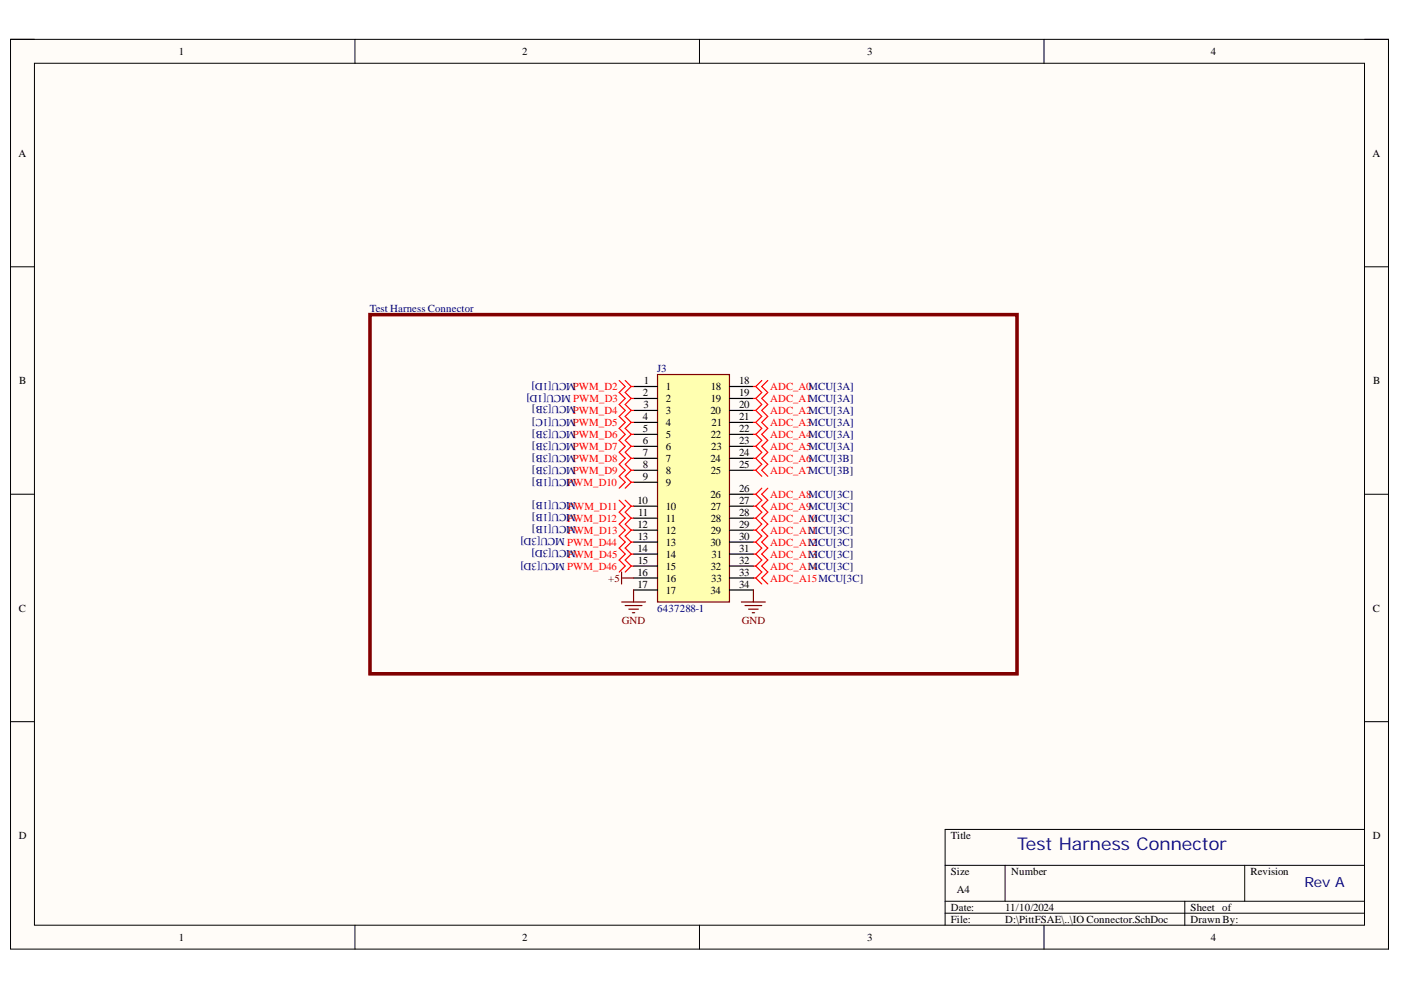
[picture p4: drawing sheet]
<svg xmlns="http://www.w3.org/2000/svg" width="297mm" height="210mm" viewBox="0 0 297 210" stroke-linecap="round" stroke-linejoin="round" font-family="sans-serif">
<defs><g id="words">
<text font-size="3.7" fill="#000080" x="215.6" y="180.2">Test Harness Connector</text>
<text font-size="3" fill="#000080" x="276.6" y="188">Rev A</text>
<g font-size="2.3">
<text x="37.9" y="11.7">1</text>
<text x="110.7" y="11.7">2</text>
<text x="183.8" y="11.7">3</text>
<text x="256.7" y="11.7">4</text>
<text x="3.9" y="33.3">A</text>
<text x="291" y="33.3">A</text>
<text x="4.1" y="81.4">B</text>
<text x="136.3" y="84">2</text>
<text x="136.5" y="81.4">1</text>
<text x="141.1" y="82.7">1</text>
<text x="150.7" y="82.7">18</text>
<text x="156.7" y="81.4">18</text>
<text x="156.7" y="84">19</text>
<text x="291.2" y="81.4">B</text>
<text x="136.3" y="89.1">4</text>
<text x="136.4" y="86.5">3</text>
<text x="141.1" y="85.2">2</text>
<text x="141.1" y="87.8">3</text>
<text x="150.6" y="87.8">20</text>
<text x="150.7" y="85.2">19</text>
<text x="156.7" y="86.5">20</text>
<text x="156.7" y="89.1">21</text>
<text x="136.3" y="91.7">5</text>
<text x="136.3" y="94.2">6</text>
<text x="141.1" y="90.4">4</text>
<text x="141.1" y="92.9">5</text>
<text x="141.1" y="95.5">6</text>
<text x="150.7" y="92.9">22</text>
<text x="150.8" y="95.5">23</text>
<text x="150.9" y="90.4">21</text>
<text x="156.7" y="91.7">22</text>
<text x="156.7" y="94.2">23</text>
<text x="136.3" y="96.7">7</text>
<text x="136.3" y="99.3">8</text>
<text x="136.3" y="101.8">9</text>
<text x="141.1" y="98">7</text>
<text x="141.1" y="100.5">8</text>
<text x="150.6" y="98">24</text>
<text x="150.7" y="100.5">25</text>
<text x="156.7" y="96.7">24</text>
<text x="156.7" y="99.3">25</text>
<text x="135.1" y="106.9">10</text>
<text x="141.1" y="103.1">9</text>
<text x="150.6" y="105.6">26</text>
<text x="156.7" y="104.3">26</text>
<text x="156.7" y="106.9">27</text>
<text x="135.1" y="111.9">12</text>
<text x="135.3" y="109.4">11</text>
<text x="141.1" y="108.1">10</text>
<text x="141.1" y="110.7">11</text>
<text x="141.1" y="113.2">12</text>
<text x="150.7" y="108.1">27</text>
<text x="150.7" y="110.7">28</text>
<text x="150.7" y="113.2">29</text>
<text x="156.7" y="109.4">28</text>
<text x="156.7" y="111.9">29</text>
<text x="135.1" y="117">14</text>
<text x="135.2" y="114.5">13</text>
<text x="135.2" y="119.5">15</text>
<text x="141.1" y="115.7">13</text>
<text x="141.1" y="118.3">14</text>
<text x="150.6" y="115.7">30</text>
<text x="150.9" y="118.3">31</text>
<text x="156.7" y="114.5">30</text>
<text x="156.7" y="117">31</text>
<text x="156.7" y="119.5">32</text>
<text x="135.1" y="122.1">16</text>
<text x="135.1" y="124.6">17</text>
<text x="141.1" y="120.8">15</text>
<text x="141.1" y="123.3">16</text>
<text x="141.1" y="125.9">17</text>
<text x="150.6" y="125.9">34</text>
<text x="150.7" y="120.8">32</text>
<text x="150.8" y="123.3">33</text>
<text x="156.7" y="122.1">33</text>
<text x="156.7" y="124.6">34</text>
<text x="4" y="129.7">C</text>
<text x="291.1" y="129.7">C</text>
<text x="4" y="177.9">D</text>
<text x="201.6" y="177.9">Title</text>
<text x="291.1" y="177.9">D</text>
<text x="201.6" y="185.5">Size</text>
<text x="214.4" y="185.5">Number</text>
<text x="265.1" y="185.5">Revision</text>
<text x="202.9" y="189.3">A4</text>
<text x="201.6" y="193.1">Date:</text>
<text x="201.6" y="195.7">File:</text>
<text x="213.1" y="193.1">11/10/2024</text>
<text x="213.1" y="195.7">D:\PittFSAE\..\IO Connector.SchDoc</text>
<text x="252.4" y="193.1">Sheet of</text>
<text x="252.4" y="195.7">Drawn By:</text>
<text x="37.9" y="199.5">1</text>
<text x="110.7" y="199.5">2</text>
<text x="183.8" y="199.5">3</text>
<text x="256.7" y="199.5">4</text>
</g>
<g font-size="2.3" fill="#000080">
<text x="78.4" y="66.2">Test Harness Connector</text>
<text x="121" y="83.7" transform="rotate(-180 121 83.7)">MCU[1D]</text>
<text x="122.1" y="81.2" transform="rotate(-180 122.1 81.2)">MCU[1D]</text>
<text x="139.4" y="78.9">J3</text>
<text x="122.1" y="86.2" transform="rotate(-180 122.1 86.2)">MCU[3B]</text>
<text x="122.1" y="88.8" transform="rotate(-180 122.1 88.8)">MCU[1C]</text>
<text x="122.1" y="91.3" transform="rotate(-180 122.1 91.3)">MCU[3B]</text>
<text x="122.1" y="93.9" transform="rotate(-180 122.1 93.9)">MCU[3B]</text>
<text x="122.1" y="96.4" transform="rotate(-180 122.1 96.4)">MCU[3B]</text>
<text x="122.1" y="98.9" transform="rotate(-180 122.1 98.9)">MCU[3B]</text>
<text x="122.1" y="101.5" transform="rotate(-180 122.1 101.5)">MCU[1B]</text>
<text x="122.1" y="106.5" transform="rotate(-180 122.1 106.5)">MCU[1B]</text>
<text x="122.1" y="109.1" transform="rotate(-180 122.1 109.1)">MCU[1B]</text>
<text x="122.1" y="111.6" transform="rotate(-180 122.1 111.6)">MCU[1B]</text>
<text x="119.7" y="114.1" transform="rotate(-180 119.7 114.1)">MCU[3D]</text>
<text x="119.7" y="119.3" transform="rotate(-180 119.7 119.3)">MCU[3D]</text>
<text x="122.1" y="116.7" transform="rotate(-180 122.1 116.7)">MCU[3D]</text>
<text x="139.4" y="129.7">6437288-1</text>
</g>
<g font-size="2.3" fill="#f00">
<text x="121.4" y="82.7">PWM_D2</text>
<text x="163.3" y="82.7">ADC_A0MCU[3A]</text>
<text x="121.4" y="87.8">PWM_D4</text>
<text x="121.5" y="85.2">PWM_D3</text>
<text x="163.3" y="85.2">ADC_A1MCU[3A]</text>
<text x="163.3" y="87.8">ADC_A2MCU[3A]</text>
<text x="121.4" y="90.4">PWM_D5</text>
<text x="121.4" y="92.9">PWM_D6</text>
<text x="121.4" y="95.5">PWM_D7</text>
<text x="163.3" y="90.4">ADC_A3MCU[3A]</text>
<text x="163.3" y="92.9">ADC_A4MCU[3A]</text>
<text x="163.3" y="95.5">ADC_A5MCU[3A]</text>
<text x="121.4" y="98">PWM_D8</text>
<text x="121.4" y="100.5">PWM_D9</text>
<text x="163.3" y="98">ADC_A6MCU[3B]</text>
<text x="163.3" y="100.5">ADC_A7MCU[3B]</text>
<text x="120.2" y="103.1">PWM_D10</text>
<text x="163.3" y="105.6">ADC_A8MCU[3C]</text>
<text x="120.2" y="110.7">PWM_D12</text>
<text x="120.3" y="113.2">PWM_D13</text>
<text x="120.4" y="108.1">PWM_D11</text>
<text x="163.3" y="108.1">ADC_A9MCU[3C]</text>
<text x="163.3" y="110.7">ADC_A1MCU[3C]</text>
<text x="163.3" y="113.2">ADC_A1MCU[3C]</text>
<text x="172" y="113.2">1</text>
<text x="172.1" y="110.7">0</text>
<text x="120.2" y="115.7">PWM_D44</text>
<text x="120.3" y="118.3">PWM_D45</text>
<text x="163.3" y="115.7">ADC_A1MCU[3C]</text>
<text x="163.3" y="118.3">ADC_A1MCU[3C]</text>
<text x="172.1" y="115.7">2</text>
<text x="172.1" y="118.3">3</text>
<text x="120.2" y="120.8">PWM_D46</text>
<text x="163.3" y="120.8">ADC_A1MCU[3C]</text>
<text x="163.3" y="123.3">ADC_A15MCU[3C]</text>
<text x="172.1" y="120.8">4</text>
</g>
<g font-size="2.3" fill="#800000">
<text x="129" y="123.3">+5</text>
<text x="131.8" y="132.2">GND</text>
<text x="157.3" y="132.2">GND</text>
</g>
</g></defs>
<path d="M2.2 8.3h292.2v192.9h-292.2z" fill-rule="evenodd" fill="#fffcf8"/>
<path d="M2.2 8.3h292.2v192.9h-292.2z" fill="none" stroke="#000" stroke-width=".21"/>
<path d="M7.3 13.4h282v182.8h-282z" fill-rule="evenodd" fill="#fffcf8"/>
<g fill="none" stroke="#000" stroke-width=".21">
<path d="M2.2 8.3h5.1M7.3 13.4h282v182.8h-282zM75.3 8.3v5.1M148.3 8.3v5.1M221.3 8.3v5.1M289.3 8.3h5.1v5.1M2.2 56.6h5.1M289.3 56.6h5.1M2.2 104.8h5.1M289.3 104.8h5.1M2.2 153h5.1M289.3 153h5.1"/>
<path d="M289.3 175.9h-88.9v20.3M75.3 196.2v5M148.3 196.2v5M200.4 183.5h88.9M200.4 191.1h88.9M200.4 193.6h88.9M213.1 183.5v7.6M221.3 196.2v5M251.2 191.1v5.1M263.9 183.5v7.6M294.4 196.2v5"/>
</g>
<path d="M139.4 79.4h15.3v48.2h-15.3z" fill-rule="evenodd" fill="#ffffb0"/>
<g fill="none" stroke="#800000" stroke-width=".25">
<path d="M139.4 79.4h15.3v48.2h-15.3zM131.8 121.3v2.5M131.8 122.6h2.5M131.8 127.6h5.1M132.6 128.4h3.5M133.3 129.2h2M134.1 129.9h.5M134.3 125.1v2.5M157.2 127.6h5.1M158 128.4h3.5M158.7 129.2h2M159.5 129.9h.5"/>
<path d="M159.7 125.1v2.5"/>
</g>
<g fill="none" stroke="#000" stroke-width=".25">
<path d="M134.3 81.9h5.1M134.3 84.5h5.1M134.3 87h5.1M134.3 89.6h5.1M134.3 92.1h5.1M134.3 94.6h5.1M134.3 97.2h5.1M134.3 99.7h5.1M154.7 81.9h5M154.7 84.5h5M154.7 87h5M154.7 89.6h5"/>
<path d="M154.7 92.1h5M154.7 94.6h5M154.7 97.2h5M154.7 99.7h5M134.3 102.2h5.1M134.3 107.3h5.1M134.3 109.9h5.1M134.3 112.4h5.1M134.3 114.9h5.1M134.3 117.5h5.1M154.7 107.3h5M154.7 109.9h5"/>
<path d="M154.7 112.4h5M154.7 114.9h5M154.7 117.5h5M154.7 104.8h5M134.3 120h5.1M134.3 122.6h5.1M134.3 125.1h5.1M154.7 120h5M154.7 122.6h5M154.7 125.1h5"/>
</g>
<g fill="none" stroke="#f00" stroke-width=".25">
<path d="M131.3 80.7l1.3 1.2-1.3 1.3 1.3 1.3-1.3 1.3 1.3 1.2-1.3 1.3 1.3 1.3-1.3 1.2 1.3 1.3-1.3 1.3 1.3 1.2-1.3 1.3 1.3 1.3-1.3 1.2 1.3 1.3-1.3 1.3 1.3 1.2-1.3 1.3M132.6 80.7l1.2 1.2M133.8 81.9l-1.2 1.3 1.2 1.3M133.8 81.9h.5M133.8 84.5l-1.2 1.3 1.2 1.2M133.8 84.5h.5M133.8 87l-1.2 1.3 1.2 1.3M133.8 87h.5M133.8 89.6l-1.2 1.2 1.2 1.3M133.8 89.6h.5M133.8 92.1l-1.2 1.3 1.2 1.2M133.8 92.1h.5"/>
<path d="M133.8 94.6l-1.2 1.3 1.2 1.3M133.8 94.6h.5M133.8 97.2l-1.2 1.2 1.2 1.3M133.8 97.2h.5M133.8 99.7l-1.2 1.3 1.2 1.2M133.8 99.7h.5M159.7 81.9h.5M159.7 84.5h.5M159.7 87h.5M159.7 89.6h.5M159.7 92.1h.5M159.7 94.6h.5"/>
<path d="M159.7 97.2h.5M159.7 99.7h.5M160.2 81.9l1.3 1.3-1.3 1.3M160.2 84.5l1.3 1.3-1.3 1.2M160.2 87l1.3 1.3-1.3 1.3M160.2 89.6l1.3 1.2-1.3 1.3M160.2 92.1l1.3 1.3-1.3 1.2M160.2 94.6l1.3 1.3-1.3 1.3M160.2 97.2l1.3 1.2-1.3 1.3M160.2 99.7l1.3 1.3M161.5 80.7l-1.3 1.2M162.8 80.7l-1.3 1.2 1.3 1.3-1.3 1.3 1.3 1.3-1.3 1.2 1.3 1.3-1.3 1.3 1.3 1.2-1.3 1.3 1.3 1.3-1.3 1.2 1.3 1.3-1.3 1.3 1.3 1.2-1.3 1.3 1.3 1.3"/>
<path d="M131.3 106.1l1.3 1.2-1.3 1.3 1.3 1.3-1.3 1.2 1.3 1.3-1.3 1.3 1.3 1.2-1.3 1.3 1.3 1.3-1.3 1.2 1.3 1.3-1.3 1.3M132.6 106.1l1.2 1.2M133.8 102.2l-1.2 1.3M133.8 102.2h.5M133.8 107.3l-1.2 1.3 1.2 1.3M133.8 107.3h.5M133.8 109.9l-1.2 1.2 1.2 1.3M133.8 109.9h.5M133.8 112.4l-1.2 1.3 1.2 1.2M133.8 112.4h.5M133.8 114.9l-1.2 1.3 1.2 1.3M133.8 114.9h.5"/>
<path d="M133.8 117.5l-1.2 1.2 1.2 1.3M133.8 117.5h.5M159.7 107.3h.5M159.7 109.9h.5M159.7 112.4h.5M159.7 114.9h.5M159.7 117.5h.5M159.7 104.8h.5M160.2 104.8l1.3 1.3-1.3 1.2M160.2 107.3l1.3 1.3-1.3 1.3M160.2 109.9l1.3 1.2-1.3 1.3M160.2 112.4l1.3 1.3-1.3 1.2"/>
<path d="M160.2 114.9l1.3 1.3-1.3 1.3M160.2 117.5l1.3 1.2-1.3 1.3M161.5 103.5l-1.3 1.3M162.8 103.5l-1.3 1.3 1.3 1.3-1.3 1.2 1.3 1.3-1.3 1.3 1.3 1.2-1.3 1.3 1.3 1.3-1.3 1.2 1.3 1.3-1.3 1.3 1.3 1.2-1.3 1.3 1.3 1.3-1.3 1.3 1.3 1.2M133.8 120l-1.2 1.3M133.8 120h.5M159.7 120h.5M159.7 122.6h.5M160.2 120l1.3 1.3-1.3 1.3M160.2 122.6l1.3 1.2"/>
</g>
<path d="M78.4 66.7h137.2v76.2h-137.2z" fill="none" stroke="#800000" stroke-width=".76"/>
<use href="#words"/>
</svg>
